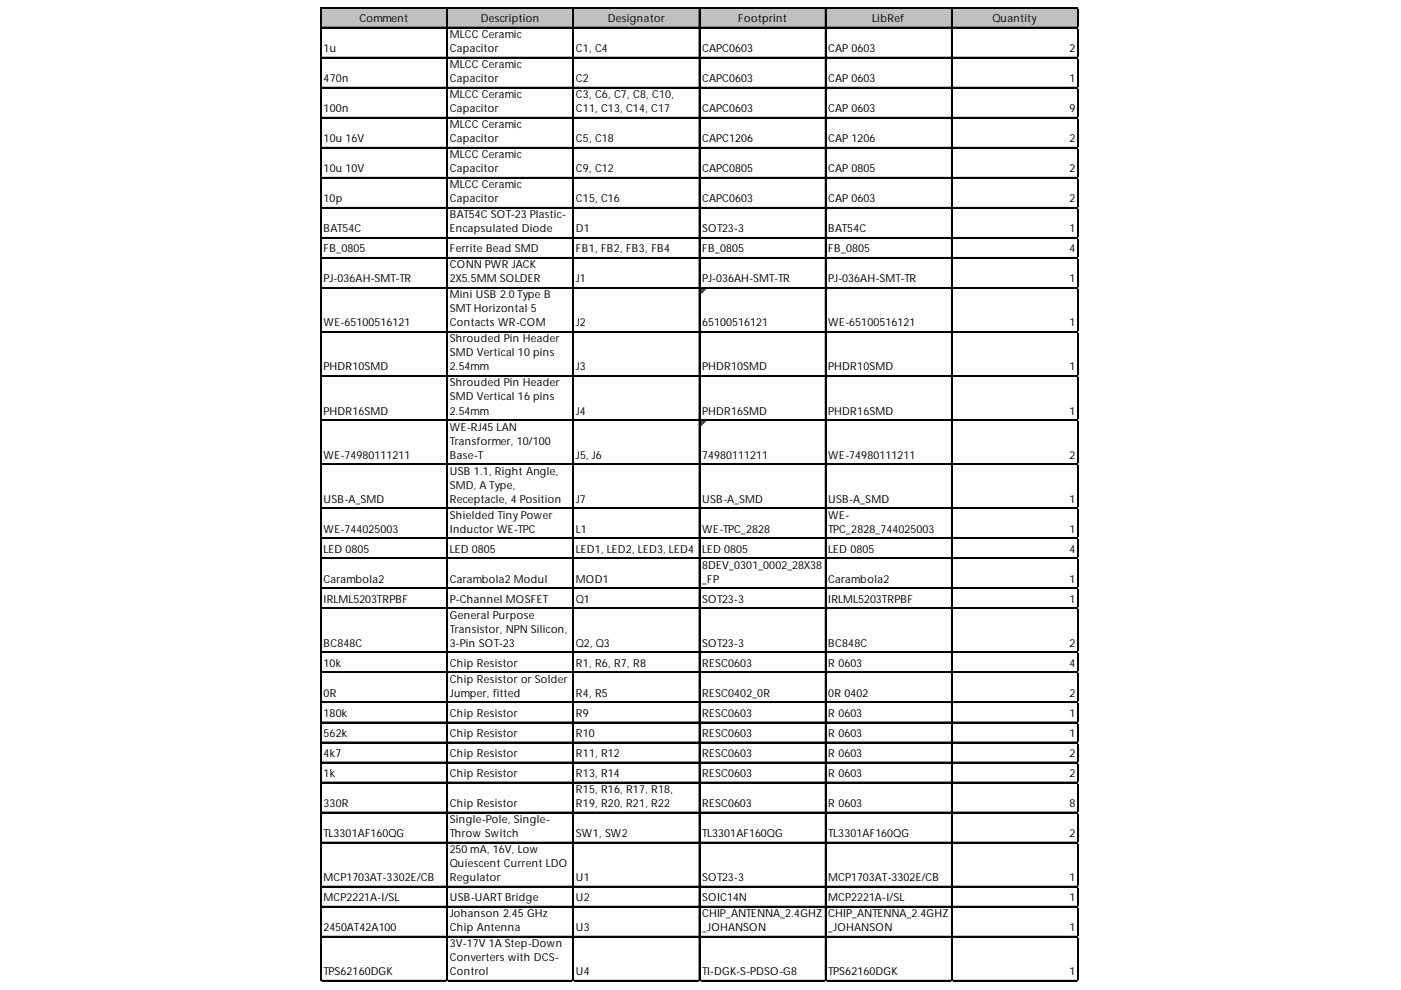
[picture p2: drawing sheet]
<svg xmlns="http://www.w3.org/2000/svg" width="297mm" height="210mm" viewBox="0 0 297 210" stroke-linecap="round" stroke-linejoin="round" font-family="sans-serif">
<defs><g id="words">
<g font-size="2.3">
<text x="76.2" y="4.7">Comment</text>
<text x="101.9" y="4.7">Description</text>
<text x="128.9" y="4.7">Designator</text>
<text x="156.5" y="4.7">Footprint</text>
<text x="184.9" y="4.7">LibRef</text>
<text x="210.4" y="4.7">Quantity</text>
<text x="68.6" y="11">1u</text>
<text x="95.3" y="8.1">MLCC Ceramic</text>
<text x="95.3" y="11">Capacitor</text>
<text x="122.1" y="11">C1, C4</text>
<text x="148.9" y="11">CAPC0603</text>
<text x="175.6" y="11">CAP 0603</text>
<text x="226.8" y="11">2</text>
<text x="68.6" y="17.4">470n</text>
<text x="95.3" y="14.4">MLCC Ceramic</text>
<text x="95.3" y="17.4">Capacitor</text>
<text x="122.1" y="17.4">C2</text>
<text x="148.9" y="17.4">CAPC0603</text>
<text x="175.6" y="17.4">CAP 0603</text>
<text x="226.8" y="17.4">1</text>
<text x="68.6" y="23.8">100n</text>
<text x="95.3" y="20.8">MLCC Ceramic</text>
<text x="95.3" y="23.8">Capacitor</text>
<text x="122.1" y="20.8">C3, C6, C7, C8, C10,</text>
<text x="122.1" y="23.8">C11, C13, C14, C17</text>
<text x="148.9" y="23.8">CAPC0603</text>
<text x="175.6" y="23.8">CAP 0603</text>
<text x="226.8" y="23.8">9</text>
<text x="95.3" y="27.2">MLCC Ceramic</text>
<text x="68.6" y="30.1">10u 16V</text>
<text x="95.3" y="30.1">Capacitor</text>
<text x="95.3" y="33.5">MLCC Ceramic</text>
<text x="122.1" y="30.1">C5, C18</text>
<text x="148.9" y="30.1">CAPC1206</text>
<text x="175.6" y="30.1">CAP 1206</text>
<text x="226.8" y="30.1">2</text>
<text x="68.6" y="36.5">10u 10V</text>
<text x="95.3" y="36.5">Capacitor</text>
<text x="95.3" y="39.9">MLCC Ceramic</text>
<text x="122.1" y="36.5">C9, C12</text>
<text x="148.9" y="36.5">CAPC0805</text>
<text x="175.6" y="36.5">CAP 0805</text>
<text x="226.8" y="36.5">2</text>
<text x="68.6" y="42.9">10p</text>
<text x="95.3" y="42.9">Capacitor</text>
<text x="95.3" y="46.3">BAT54C SOT-23 Plastic-</text>
<text x="122.1" y="42.9">C15, C16</text>
<text x="148.9" y="42.9">CAPC0603</text>
<text x="175.6" y="42.9">CAP 0603</text>
<text x="226.8" y="42.9">2</text>
<text x="68.6" y="49.3">BAT54C</text>
<text x="68.6" y="53.5">FB_0805</text>
<text x="95.3" y="49.3">Encapsulated Diode</text>
<text x="95.3" y="53.5">Ferrite Bead SMD</text>
<text x="122.1" y="49.3">D1</text>
<text x="122.1" y="53.5">FB1, FB2, FB3, FB4</text>
<text x="148.9" y="49.3">SOT23-3</text>
<text x="148.9" y="53.5">FB_0805</text>
<text x="175.6" y="49.3">BAT54C</text>
<text x="175.6" y="53.5">FB_0805</text>
<text x="226.8" y="49.3">1</text>
<text x="226.8" y="53.5">4</text>
<text x="68.6" y="59.9">PJ-036AH-SMT-TR</text>
<text x="95.3" y="56.9">CONN PWR JACK</text>
<text x="95.3" y="59.9">2X5.5MM SOLDER</text>
<text x="122.1" y="59.9">J1</text>
<text x="148.9" y="59.9">PJ-036AH-SMT-TR</text>
<text x="175.6" y="59.9">PJ-036AH-SMT-TR</text>
<text x="226.8" y="59.9">1</text>
<text x="95.3" y="63.3">Mini USB 2.0 Type B</text>
<text x="68.6" y="69.2">WE-65100516121</text>
<text x="95.3" y="66.2">SMT Horizontal 5</text>
<text x="95.3" y="69.2">Contacts WR-COM</text>
<text x="122.1" y="69.2">J2</text>
<text x="148.9" y="69.2">65100516121</text>
<text x="175.6" y="69.2">WE-65100516121</text>
<text x="226.8" y="69.2">1</text>
<text x="95.3" y="72.6">Shrouded Pin Header</text>
<text x="95.3" y="75.6">SMD Vertical 10 pins</text>
<text x="68.6" y="78.5">PHDR10SMD</text>
<text x="95.3" y="78.5">2.54mm</text>
<text x="95.3" y="81.9">Shrouded Pin Header</text>
<text x="122.1" y="78.5">J3</text>
<text x="148.9" y="78.5">PHDR10SMD</text>
<text x="175.6" y="78.5">PHDR10SMD</text>
<text x="226.8" y="78.5">1</text>
<text x="68.6" y="87.9">PHDR16SMD</text>
<text x="95.3" y="84.9">SMD Vertical 16 pins</text>
<text x="95.3" y="87.9">2.54mm</text>
<text x="122.1" y="87.9">J4</text>
<text x="148.9" y="87.9">PHDR16SMD</text>
<text x="175.6" y="87.9">PHDR16SMD</text>
<text x="226.8" y="87.9">1</text>
<text x="95.3" y="91.3">WE-RJ45 LAN</text>
<text x="95.3" y="94.3">Transformer, 10/100</text>
<text x="68.6" y="97.2">WE-74980111211</text>
<text x="95.3" y="97.2">Base-T</text>
<text x="95.3" y="100.6">USB 1.1, Right Angle,</text>
<text x="122.1" y="97.2">J5, J6</text>
<text x="148.9" y="97.2">74980111211</text>
<text x="175.6" y="97.2">WE-74980111211</text>
<text x="226.8" y="97.2">2</text>
<text x="68.6" y="106.6">USB-A_SMD</text>
<text x="95.3" y="103.6">SMD, A Type,</text>
<text x="95.3" y="106.6">Receptacle, 4 Position</text>
<text x="122.1" y="106.6">J7</text>
<text x="148.9" y="106.6">USB-A_SMD</text>
<text x="175.6" y="106.6">USB-A_SMD</text>
<text x="226.8" y="106.6">1</text>
<text x="68.6" y="112.9">WE-744025003</text>
<text x="95.3" y="110">Shielded Tiny Power</text>
<text x="95.3" y="112.9">Inductor WE-TPC</text>
<text x="122.1" y="112.9">L1</text>
<text x="148.9" y="112.9">WE-TPC_2828</text>
<text x="175.6" y="110">WE-</text>
<text x="175.6" y="112.9">TPC_2828_744025003</text>
<text x="226.8" y="112.9">1</text>
<text x="68.6" y="117.2">LED 0805</text>
<text x="95.3" y="117.2">LED 0805</text>
<text x="122.1" y="117.2">LED1, LED2, LED3, LED4</text>
<text x="148.9" y="117.2">LED 0805</text>
<text x="175.6" y="117.2">LED 0805</text>
<text x="226.8" y="117.2">4</text>
<text x="68.6" y="123.5">Carambola2</text>
<text x="95.3" y="123.5">Carambola2 Modul</text>
<text x="122.1" y="123.5">MOD1</text>
<text x="148.9" y="120.6">8DEV_0301_0002_28X38</text>
<text x="148.9" y="123.5">_FP</text>
<text x="175.6" y="123.5">Carambola2</text>
<text x="226.8" y="123.5">1</text>
<text x="68.6" y="127.8">IRLML5203TRPBF</text>
<text x="95.3" y="127.8">P-Channel MOSFET</text>
<text x="95.3" y="131.2">General Purpose</text>
<text x="122.1" y="127.8">Q1</text>
<text x="148.9" y="127.8">SOT23-3</text>
<text x="175.6" y="127.8">IRLML5203TRPBF</text>
<text x="226.8" y="127.8">1</text>
<text x="68.6" y="137.1">BC848C</text>
<text x="95.3" y="134.2">Transistor, NPN Silicon,</text>
<text x="95.3" y="137.1">3-Pin SOT-23</text>
<text x="122.1" y="137.1">Q2, Q3</text>
<text x="148.9" y="137.1">SOT23-3</text>
<text x="175.6" y="137.1">BC848C</text>
<text x="226.8" y="137.1">2</text>
<text x="68.6" y="141.4">10k</text>
<text x="95.3" y="141.4">Chip Resistor</text>
<text x="122.1" y="141.4">R1, R6, R7, R8</text>
<text x="148.9" y="141.4">RESC0603</text>
<text x="175.6" y="141.4">R 0603</text>
<text x="226.8" y="141.4">4</text>
<text x="68.6" y="147.7">0R</text>
<text x="95.3" y="144.8">Chip Resistor or Solder</text>
<text x="95.3" y="147.7">Jumper, fitted</text>
<text x="122.1" y="147.7">R4, R5</text>
<text x="148.9" y="147.7">RESC0402_0R</text>
<text x="175.6" y="147.7">0R 0402</text>
<text x="226.8" y="147.7">2</text>
<text x="68.6" y="152">180k</text>
<text x="95.3" y="152">Chip Resistor</text>
<text x="122.1" y="152">R9</text>
<text x="148.9" y="152">RESC0603</text>
<text x="175.6" y="152">R 0603</text>
<text x="226.8" y="152">1</text>
<text x="68.6" y="156.2">562k</text>
<text x="68.6" y="160.5">4k7</text>
<text x="95.3" y="156.2">Chip Resistor</text>
<text x="95.3" y="160.5">Chip Resistor</text>
<text x="122.1" y="156.2">R10</text>
<text x="122.1" y="160.5">R11, R12</text>
<text x="148.9" y="156.2">RESC0603</text>
<text x="148.9" y="160.5">RESC0603</text>
<text x="175.6" y="156.2">R 0603</text>
<text x="175.6" y="160.5">R 0603</text>
<text x="226.8" y="156.2">1</text>
<text x="226.8" y="160.5">2</text>
<text x="68.6" y="164.7">1k</text>
<text x="95.3" y="164.7">Chip Resistor</text>
<text x="122.1" y="164.7">R13, R14</text>
<text x="148.9" y="164.7">RESC0603</text>
<text x="175.6" y="164.7">R 0603</text>
<text x="226.8" y="164.7">2</text>
<text x="68.6" y="171.1">330R</text>
<text x="95.3" y="171.1">Chip Resistor</text>
<text x="122.1" y="168.1">R15, R16, R17, R18,</text>
<text x="122.1" y="171.1">R19, R20, R21, R22</text>
<text x="148.9" y="171.1">RESC0603</text>
<text x="175.6" y="171.1">R 0603</text>
<text x="226.8" y="171.1">8</text>
<text x="68.6" y="177.5">TL3301AF160QG</text>
<text x="95.3" y="174.5">Single-Pole, Single-</text>
<text x="95.3" y="177.5">Throw Switch</text>
<text x="122.1" y="177.5">SW1, SW2</text>
<text x="148.9" y="177.5">TL3301AF160QG</text>
<text x="175.6" y="177.5">TL3301AF160QG</text>
<text x="226.8" y="177.5">2</text>
<text x="95.3" y="180.9">250 mA, 16V, Low</text>
<text x="95.3" y="183.8">Quiescent Current LDO</text>
<text x="68.6" y="186.8">MCP1703AT-3302E/CB</text>
<text x="68.6" y="191.1">MCP2221A-I/SL</text>
<text x="95.3" y="186.8">Regulator</text>
<text x="95.3" y="191.1">USB-UART Bridge</text>
<text x="122.1" y="186.8">U1</text>
<text x="122.1" y="191.1">U2</text>
<text x="148.9" y="186.8">SOT23-3</text>
<text x="148.9" y="191.1">SOIC14N</text>
<text x="175.6" y="186.8">MCP1703AT-3302E/CB</text>
<text x="175.6" y="191.1">MCP2221A-I/SL</text>
<text x="226.8" y="186.8">1</text>
<text x="226.8" y="191.1">1</text>
<text x="68.6" y="197.4">2450AT42A100</text>
<text x="95.3" y="194.4">Johanson 2.45 GHz</text>
<text x="95.3" y="197.4">Chip Antenna</text>
<text x="122.1" y="197.4">U3</text>
<text x="148.9" y="194.4">CHIP_ANTENNA_2.4GHZ</text>
<text x="148.9" y="197.4">_JOHANSON</text>
<text x="175.6" y="194.4">CHIP_ANTENNA_2.4GHZ</text>
<text x="175.6" y="197.4">_JOHANSON</text>
<text x="226.8" y="197.4">1</text>
<text x="95.3" y="200.8">3V-17V 1A Step-Down</text>
<text x="95.3" y="203.8">Converters with DCS-</text>
<text x="68.6" y="206.8">TPS62160DGK</text>
<text x="95.3" y="206.8">Control</text>
<text x="122.1" y="206.8">U4</text>
<text x="148.9" y="206.8">TI-DGK-S-PDSO-G8</text>
<text x="175.6" y="206.8">TPS62160DGK</text>
<text x="226.8" y="206.8">1</text>
</g>
</g></defs>
<path d="M68.1 1.7h160.6v4.3h-160.6z" fill="#c0c0c0"/>
<path d="M148.4 61.2h1.1" fill="none" stroke="#008000" stroke-width=".21"/>
<path d="M148.4 61.2h1.1v.2h-1.1z" fill="#008000"/>
<path d="M148.4 61.4h.9" fill="none" stroke="#008000" stroke-width=".21"/>
<path d="M148.4 61.4h.9v.2h-.9z" fill="#008000"/>
<path d="M148.4 61.6h.7" fill="none" stroke="#008000" stroke-width=".21"/>
<path d="M148.4 61.6h.7v.2h-.7z" fill="#008000"/>
<path d="M148.4 61.8h.5" fill="none" stroke="#008000" stroke-width=".21"/>
<path d="M148.4 61.8h.5v.2h-.5z" fill="#008000"/>
<path d="M148.4 62h.2" fill="none" stroke="#008000" stroke-width=".21"/>
<path d="M148.4 62h.2v.2h-.2z" fill="#008000"/>
<path d="M148.4 89.2h1.1" fill="none" stroke="#008000" stroke-width=".21"/>
<path d="M148.4 89.2h1.1v.2h-1.1z" fill="#008000"/>
<path d="M148.4 89.4h.9" fill="none" stroke="#008000" stroke-width=".21"/>
<path d="M148.4 89.4h.9v.2h-.9z" fill="#008000"/>
<path d="M148.4 89.6h.7" fill="none" stroke="#008000" stroke-width=".21"/>
<path d="M148.4 89.6h.7v.2h-.7z" fill="#008000"/>
<path d="M148.4 89.8h.5" fill="none" stroke="#008000" stroke-width=".21"/>
<path d="M148.4 89.8h.5v.2h-.5z" fill="#008000"/>
<path d="M148.4 90h.2" fill="none" stroke="#008000" stroke-width=".21"/>
<path d="M148.4 90h.2v.2h-.2z" fill="#008000"/>
<g fill="none" stroke="#000" stroke-width=".21">
<path d="M67.9 1.5v206.6M68.1 1.5v206.6M68.2 1.5h160.5M68.2 1.6h160.5M68.2 5.8h160.5M68.2 5.9h160.5M68.2 12.1h160.5M68.2 12.2h160.5M68.2 18.5h160.5M68.2 18.6h160.5M94.7 1.7v206.4M94.8 1.7v206.4"/>
<path d="M121.5 1.7v206.4M121.6 1.7v206.4M148.2 1.7v206.4M148.3 1.7v206.4M175 1.7v206.4M175.1 1.7v206.4M201.7 1.7v206.4M201.8 1.7v206.4M228.5 1.7v206.4M228.6 1.7v206.4M68.2 24.9h160.5M68.2 25h160.5"/>
<path d="M68.2 31.2h160.5M68.2 31.3h160.5M68.2 37.6h160.5M68.2 37.7h160.5M68.2 44h160.5M68.2 44.1h160.5M68.2 50.3h160.5M68.2 50.4h160.5M68.2 54.6h160.5M68.2 54.7h160.5M68.2 61h160.5M68.2 61.1h160.5"/>
<path d="M68.2 70.3h160.5M68.2 70.4h160.5M68.2 79.6h160.5M68.2 79.7h160.5M68.2 89h160.5M68.2 89.1h160.5M68.2 98.3h160.5M68.2 98.4h160.5M68.2 107.7h160.5M68.2 107.8h160.5M68.2 114h160.5M68.2 114.1h160.5"/>
<path d="M68.2 118.3h160.5M68.2 118.4h160.5M68.2 124.6h160.5M68.2 124.7h160.5M68.2 128.9h160.5M68.2 129h160.5M68.2 138.2h160.5M68.2 138.3h160.5M68.2 142.5h160.5M68.2 142.6h160.5M68.2 148.8h160.5M68.2 148.9h160.5"/>
<path d="M68.2 153.1h160.5M68.2 153.2h160.5M68.2 157.3h160.5M68.2 157.4h160.5M68.2 161.6h160.5M68.2 161.7h160.5M68.2 165.8h160.5M68.2 165.9h160.5M68.2 172.2h160.5M68.2 172.3h160.5M68.2 178.6h160.5M68.2 178.7h160.5"/>
<path d="M68.2 187.9h160.5M68.2 188h160.5M68.2 192.1h160.5M68.2 192.2h160.5M68.2 198.5h160.5M68.2 198.6h160.5M68.2 207.9h160.5M68.2 208h160.5"/>
</g>
<path d="M67.9 208.1h.1" fill="none" stroke="#dadcdd" stroke-width=".21"/>
<path d="M67.9 208.1h.3z" fill="#dadcdd"/>
<path d="M94.7 208.1h.1" fill="none" stroke="#dadcdd" stroke-width=".21"/>
<path d="M94.7 208.1h.2z" fill="#dadcdd"/>
<path d="M121.5 208.1h.1" fill="none" stroke="#dadcdd" stroke-width=".21"/>
<path d="M121.5 208.1h.2z" fill="#dadcdd"/>
<path d="M148.2 208.1h.1" fill="none" stroke="#dadcdd" stroke-width=".21"/>
<path d="M148.2 208.1h.2z" fill="#dadcdd"/>
<path d="M175 208.1h.1" fill="none" stroke="#dadcdd" stroke-width=".21"/>
<path d="M175 208.1h.2z" fill="#dadcdd"/>
<path d="M201.7 208.1h.1" fill="none" stroke="#dadcdd" stroke-width=".21"/>
<path d="M201.7 208.1h.2z" fill="#dadcdd"/>
<path d="M228.5 208.1h.1" fill="none" stroke="#dadcdd" stroke-width=".21"/>
<path d="M228.5 208.1h.2z" fill="#dadcdd"/>
<path d="M228.7 1.5h.1" fill="none" stroke="#dadcdd" stroke-width=".21"/>
<path d="M228.7 1.5v.2z" fill="#dadcdd"/>
<path d="M228.7 5.8h.1" fill="none" stroke="#dadcdd" stroke-width=".21"/>
<path d="M228.7 5.8v.2z" fill="#dadcdd"/>
<path d="M228.7 12.1h.1" fill="none" stroke="#dadcdd" stroke-width=".21"/>
<path d="M228.7 12.1v.2z" fill="#dadcdd"/>
<path d="M228.7 18.5h.1" fill="none" stroke="#dadcdd" stroke-width=".21"/>
<path d="M228.7 18.5v.2z" fill="#dadcdd"/>
<path d="M228.7 24.9h.1" fill="none" stroke="#dadcdd" stroke-width=".21"/>
<path d="M228.7 24.9v.2z" fill="#dadcdd"/>
<path d="M228.7 31.2h.1" fill="none" stroke="#dadcdd" stroke-width=".21"/>
<path d="M228.7 31.2v.2z" fill="#dadcdd"/>
<path d="M228.7 37.6h.1" fill="none" stroke="#dadcdd" stroke-width=".21"/>
<path d="M228.7 37.6v.2z" fill="#dadcdd"/>
<path d="M228.7 44h.1" fill="none" stroke="#dadcdd" stroke-width=".21"/>
<path d="M228.7 44v.2z" fill="#dadcdd"/>
<path d="M228.7 50.3h.1" fill="none" stroke="#dadcdd" stroke-width=".21"/>
<path d="M228.7 50.3v.3z" fill="#dadcdd"/>
<path d="M228.7 54.6h.1" fill="none" stroke="#dadcdd" stroke-width=".21"/>
<path d="M228.7 54.6v.2z" fill="#dadcdd"/>
<path d="M228.7 61h.1" fill="none" stroke="#dadcdd" stroke-width=".21"/>
<path d="M228.7 61v.2z" fill="#dadcdd"/>
<path d="M228.7 70.3h.1" fill="none" stroke="#dadcdd" stroke-width=".21"/>
<path d="M228.7 70.3v.2z" fill="#dadcdd"/>
<path d="M228.7 79.6h.1" fill="none" stroke="#dadcdd" stroke-width=".21"/>
<path d="M228.7 79.6v.2z" fill="#dadcdd"/>
<path d="M228.7 89h.1" fill="none" stroke="#dadcdd" stroke-width=".21"/>
<path d="M228.7 89v.2z" fill="#dadcdd"/>
<path d="M228.7 98.3h.1" fill="none" stroke="#dadcdd" stroke-width=".21"/>
<path d="M228.7 98.3v.2z" fill="#dadcdd"/>
<path d="M228.7 107.7h.1" fill="none" stroke="#dadcdd" stroke-width=".21"/>
<path d="M228.7 107.7v.2z" fill="#dadcdd"/>
<path d="M228.7 114h.1" fill="none" stroke="#dadcdd" stroke-width=".21"/>
<path d="M228.7 114v.2z" fill="#dadcdd"/>
<path d="M228.7 118.3h.1" fill="none" stroke="#dadcdd" stroke-width=".21"/>
<path d="M228.7 118.3v.2z" fill="#dadcdd"/>
<path d="M228.7 124.6h.1" fill="none" stroke="#dadcdd" stroke-width=".21"/>
<path d="M228.7 124.6v.3z" fill="#dadcdd"/>
<path d="M228.7 128.9h.1" fill="none" stroke="#dadcdd" stroke-width=".21"/>
<path d="M228.7 128.9v.2z" fill="#dadcdd"/>
<path d="M228.7 138.2h.1" fill="none" stroke="#dadcdd" stroke-width=".21"/>
<path d="M228.7 138.2v.2z" fill="#dadcdd"/>
<path d="M228.7 142.5h.1" fill="none" stroke="#dadcdd" stroke-width=".21"/>
<path d="M228.7 142.5v.2z" fill="#dadcdd"/>
<path d="M228.7 148.8h.1" fill="none" stroke="#dadcdd" stroke-width=".21"/>
<path d="M228.7 148.8v.2z" fill="#dadcdd"/>
<path d="M228.7 153.1h.1" fill="none" stroke="#dadcdd" stroke-width=".21"/>
<path d="M228.7 153.1v.2z" fill="#dadcdd"/>
<path d="M228.7 157.3h.1" fill="none" stroke="#dadcdd" stroke-width=".21"/>
<path d="M228.7 157.3v.2z" fill="#dadcdd"/>
<path d="M228.7 161.6h.1" fill="none" stroke="#dadcdd" stroke-width=".21"/>
<path d="M228.7 161.6v.2z" fill="#dadcdd"/>
<path d="M228.7 165.8h.1" fill="none" stroke="#dadcdd" stroke-width=".21"/>
<path d="M228.7 165.8v.2z" fill="#dadcdd"/>
<path d="M228.7 172.2h.1" fill="none" stroke="#dadcdd" stroke-width=".21"/>
<path d="M228.7 172.2v.2z" fill="#dadcdd"/>
<path d="M228.7 178.6h.1" fill="none" stroke="#dadcdd" stroke-width=".21"/>
<path d="M228.7 178.6v.2z" fill="#dadcdd"/>
<path d="M228.7 187.9h.1" fill="none" stroke="#dadcdd" stroke-width=".21"/>
<path d="M228.7 187.9v.2z" fill="#dadcdd"/>
<path d="M228.7 192.1h.1" fill="none" stroke="#dadcdd" stroke-width=".21"/>
<path d="M228.7 192.1v.3z" fill="#dadcdd"/>
<path d="M228.7 198.5h.1" fill="none" stroke="#dadcdd" stroke-width=".21"/>
<path d="M228.7 198.5v.2z" fill="#dadcdd"/>
<path d="M228.7 207.9h.1" fill="none" stroke="#dadcdd" stroke-width=".21"/>
<path d="M228.7 207.9v.2z" fill="#dadcdd"/>
<use href="#words"/>
</svg>
